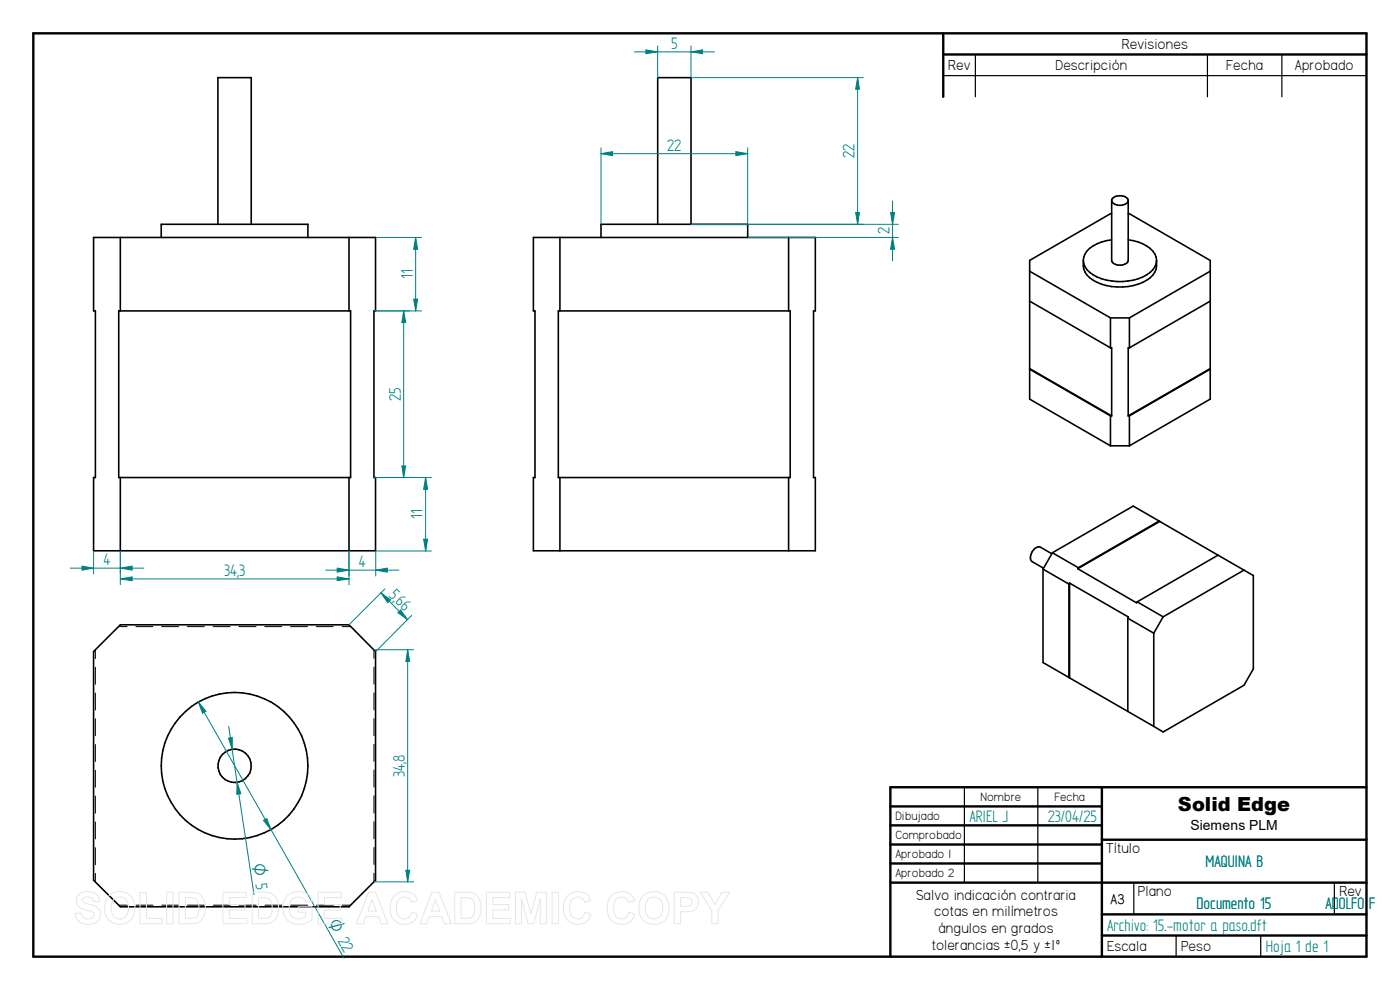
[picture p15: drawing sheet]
<svg xmlns="http://www.w3.org/2000/svg" width="297mm" height="210mm" viewBox="0 0 297 210" stroke-linecap="round" stroke-linejoin="round" font-family="sans-serif">
<defs><g id="words">
<text font-size="4.1" x="249.9" y="172">Solid Edge</text>
<g font-size="4" fill="#008080">
<text x="142.4" y="10.4">5</text>
<text x="141.5" y="32">22</text>
<text x="181.3" y="33.5" transform="rotate(-90 181.3 33.5)">22</text>
<text x="188.7" y="49.7" transform="rotate(-90 188.7 49.7)">2</text>
<text x="87.6" y="59.2" transform="rotate(-90 87.6 59.2)">11</text>
<text x="85" y="85.1" transform="rotate(-90 85 85.1)">25</text>
<text x="89.7" y="110.1" transform="rotate(-90 89.7 110.1)">11</text>
<text x="22" y="119.9">4</text>
<text x="47.5" y="122.2">34,3</text>
<text x="76.1" y="120.3">4</text>
<text x="82.3" y="126.4" transform="rotate(45 82.3 126.4)">5,</text>
<text x="83.7" y="127.8" transform="rotate(45 83.7 127.8)">66</text>
<text x="85.9" y="164.8" transform="rotate(-90 85.9 164.8)">34,8</text>
<text x="205.7" y="174.3">ARIEL J</text>
<text x="222.3" y="174.3">23/04/25</text>
<text x="255.7" y="183.9">MAQUINA B</text>
<text x="234.9" y="197.4">Archivo: 15.-motor a paso.dft</text>
<text x="253.9" y="192.7">Documento 15</text>
<text x="281.2" y="192.7">ADOLFO F</text>
<text x="268.5" y="201.9">Hoja 1 de 1</text>
</g>
<g font-size="3.8" fill="#008080">
<text x="53.6" y="183.3" transform="rotate(81 53.6 183.3)">O 5</text>
<text x="69.5" y="195.9" transform="rotate(60 69.5 195.9)">O 22</text>
</g>
<g font-size="3.5">
<text x="238" y="10.4">Revisiones</text>
<text x="201.2" y="14.9">Rev</text>
<text x="223.9" y="14.9">Descripción</text>
<text x="260.2" y="14.9">Fecha</text>
<text x="274.7" y="14.9">Aprobado</text>
<text x="234.7" y="181">Título</text>
<text x="194.4" y="190.8">Salvo indicación contraria</text>
<text x="241.4" y="190.1">Plano</text>
<text x="284.1" y="190.1">Rev</text>
<text x="198.2" y="194.4">cotas en milímetros</text>
<text x="199.1" y="198">ángulos en grados</text>
<text x="197.7" y="201.5">tolerancias ±0,5 y ±1º</text>
<text x="234.9" y="201.8">Escala</text>
<text x="250.6" y="201.8">Peso</text>
</g>
<text font-size="3.4" x="235.6" y="191.7">A3</text>
<text font-size="3" x="252.6" y="176">Siemens PLM</text>
<g font-size="2.9">
<text x="189.9" y="174">Dibujado</text>
<text x="208" y="170">Nombre</text>
<text x="223.7" y="170">Fecha</text>
<text x="189.9" y="178">Comprobado</text>
<text x="189.9" y="182.1">Aprobado 1</text>
<text x="189.9" y="186.1">Aprobado 2</text>
</g>
</g></defs>
<g fill="none" stroke="#000" stroke-width=".51">
<path d="M7.1 7.1h282.8v195.8h-282.8zM200.1 7.1v13.4M200.1 11.6h89.8M188.9 171.1h44.9M188.9 175.1h44.9M188.9 179.2h44.9M233.8 167v35.9M233.8 178.1h56.1M289.9 167h-101v35.9M188.9 183.2h44.9M188.9 187.2h101M233.8 194h56.1"/>
<path d="M233.8 198.5h56.1"/>
</g>
<path d="M200.1 16h89.8M206.9 11.6v8.9M256.2 11.6v8.9M271.9 11.6v8.9M204.6 167v20.2M220.2 167v20.2M240.5 187.3v6.7M249.5 198.5v4.4M267.5 198.5v4.4M283.1 187.3v6.7" fill="none" stroke="#000" stroke-width=".25"/>
<g fill="none" stroke="#000" stroke-width=".34">
<path d="M19.9 50.4h59.8v15.6h-.4v35.3h.4v15.5h-59.8v-15.5h.3v-35.3h-.3zM25.5 50.4v15.6M34.2 50.4v-2.8h31.1v2.8M46.2 47.6v-31.1h7.1v31.1M74 50.4v15.6M113.2 50.4h59.8v15.6h-.4v35.3h.4v15.5h-59.8v-15.5h.3v-35.3h-.3zM118.8 50.4v15.6M127.5 50.4v-2.8h31.1v2.8M139.5 47.6v-31.1h7.1v31.1M167.3 50.4v15.6M218.4 57.5l17.2 9.9M229.8 55.2a4.2 4.2 0 0 0 2.9 3.6 11.8 11.8 0 0 0 11.3-1 3.4 3.4 0 0 0 1.4-2.6"/>
<path d="M229.8 55.2a4.1 4.1 0 0 0 2.9 4.7 11.8 11.8 0 0 0 11.3-1 3.7 3.7 0 0 0 1.4-3.7M235.8 45.3h-.2l-17.2 9.9v29.5l17.2 9.9M235.8 50.9a7.4 7.4 0 0 0-5.6 3l-.4 1.3M235.8 42.5a2.07 2.07 0 0 0 3.5 .3l.1-.3M235.8 42.5a1.76 1.76 0 0 1 2.3-.9 1.3 1.3 0 0 1 1.3 .9M235.8 42.5v12.7a2.07 2.07 0 0 0 3.5 .3l.1-13M239.4 45.3h.2l17.2 9.9v29.5l-17.2 9.9M239.4 50.9a7.6 7.6 0 0 1 5.6 3l.4 1.3M256.8 57.5l-17.2 9.9M25.2 66h49.2v35.3h-49.2zM118.4 66h49.2v35.3h-49.2zM218.4 63.9l17.2 9.9"/>
<path d="M218.4 78.3l17.2 9.9M218.4 78.2l17.4 10M235.6 67.4h4M235.6 67.4v6.4M235.6 73.8h.2v14.4M239.6 67.4v6.4M239.6 73.8h-.2v14.4M256.8 63.9l-17.2 9.9M256.8 78.3l-17.2 9.9M256.8 78.2l-17.4 10M235.6 94.6h4M235.6 88.2v6.4"/>
<path d="M235.6 88.2h.2M239.4 88.2h.2M239.6 88.2v6.4M25.5 101.3v15.5M74 101.3v15.5M118.8 101.3v15.5M167.3 101.3v15.5M223.1 117.5l-2.4-1.4a1.77 1.77 0 0 0-2 1.5 1.26 1.26 0 0 0 .2 1.5l2.5 1.4M223.3 117.3l-2 3.4M223.3 117.3l5.5 3.1M245.9 110.5l-5.5-3.1-17.1 9.9M245.9 110.5l-17.1 9.9"/>
<path d="M245.9 110.5l.1 .1M246 110.6l17.9 10.3M246 110.6l-17.4 10M258.4 117.8l-17.1 9.9M25.5 132.5h48.5l5.7 5.7v48.5l-5.7 5.7h-48.5l-5.6-5.7v-48.5zM221.3 120.7v19.8l5.5 3.2M221.3 120.7l5.5 3.2M226.8 123.9v19.8M226.9 123.7l-.1 .2M226.9 123.7l12.5 7.2-.1 .2M226.9 123.7v20.1M228.6 120.6l12.5 7.3 .2-.2"/>
<path d="M228.8 120.4l-.2 .2M239.3 131.1l5.5 3.2M239.3 131.1v19.8M241.3 127.7l5.5 3.2M244.8 134.3v19.8M246.8 130.9l-2 3.4M263.9 120.9l2 1.2v19.8l-2 3.5-17.1 9.9-2-1.2M263.9 120.9l-17.1 10M226.8 143.7l.1 .1M226.9 143.8l12.4 7.1M239.3 150.9l5.5 3.2"/>
<circle cx="49.8" cy="162.5" r="15.6"/>
<circle cx="49.8" cy="162.5" r="3.5"/>
</g>
<g fill="none" stroke="#000" stroke-width=".21">
<path d="M20.2 137.8v1.9M25.2 132.9h1.8M28.8 132.9h3.6M34.3 132.9h3.6M39.8 132.9h3.5M45.2 132.9h3.6M50.7 132.9h3.6M56.2 132.9h3.6M61.6 132.9h3.6M67.1 132.9h3.6M72.6 132.9h1.8M79.3 137.8v1.9"/>
<path d="M20.2 141.6v3.6M20.2 147v3.6M20.2 152.5v3.6M20.2 157.9v3.6M79.3 141.5v3.6M79.3 147v3.6M79.3 152.4v3.6M79.3 157.9v3.6M20.2 163.4v3.6M20.2 168.9v3.6M20.2 174.4v3.6M20.2 179.8v3.6"/>
<path d="M79.3 163.4v3.6M79.3 168.8v3.7M79.3 174.3v3.6M79.3 179.8v3.6M20.2 185.3v1.8M25.2 192h1.8M28.9 192h3.6M34.3 192h3.6M39.8 192h3.6M45.3 192h3.6M50.7 192h3.7M56.2 192h3.6"/>
<path d="M61.7 192h3.6M67.1 192h3.6M72.6 192h1.8M79.3 185.3v1.8"/>
</g>
<path d="M79.7 50.4h9.7M88.2 50.4l.4 2.5h-.8zM79.7 66h9.7" fill="none" stroke="#008080" stroke-width=".21"/>
<path d="M88.2 50.4l.4 2.5h-.8z" fill="#008080"/>
<path d="M87.8 63.5h.8l-.4 2.5z" fill="none" stroke="#008080" stroke-width=".21"/>
<path d="M87.8 63.5h.8l-.4 2.5z" fill="#008080"/>
<path d="M88.2 50.4v15.6M79.3 66h7.6M85.6 66l.5 2.4h-.8zM79.3 101.3h7.6" fill="none" stroke="#008080" stroke-width=".21"/>
<path d="M85.6 66l.5 2.4h-.8z" fill="#008080"/>
<path d="M85.3 98.8h.8l-.5 2.5z" fill="none" stroke="#008080" stroke-width=".21"/>
<path d="M85.3 98.8h.8l-.5 2.5z" fill="#008080"/>
<path d="M85.6 66v35.3M79.7 101.3h11.8M79.7 116.9h11.8M90.3 101.3l.4 2.5h-.8z" fill="none" stroke="#008080" stroke-width=".21"/>
<path d="M90.3 101.3l.4 2.5h-.8z" fill="#008080"/>
<path d="M89.9 114.4h.8l-.4 2.5z" fill="none" stroke="#008080" stroke-width=".21"/>
<path d="M89.9 114.4h.8l-.4 2.5z" fill="#008080"/>
<path d="M25.5 116.9v7.1M74 116.9v7.1M90.3 101.3v15.6M25.5 122.8l2.5-.4v.8z" fill="none" stroke="#008080" stroke-width=".21"/>
<path d="M25.5 122.8l2.5-.4v.8z" fill="#008080"/>
<path d="M71.5 122.4l2.5 .4-2.5 .4z" fill="none" stroke="#008080" stroke-width=".21"/>
<path d="M71.5 122.4l2.5 .4-2.5 .4z" fill="#008080"/>
<path d="M74 116.9v5.3M79.7 116.9v5.3M25.5 122.8h48.5M71.5 120.5l2.5 .4-2.5 .5z" fill="none" stroke="#008080" stroke-width=".21"/>
<path d="M71.5 120.5l2.5 .4-2.5 .5z" fill="#008080"/>
<path d="M79.7 120.9l2.5-.4v.9z" fill="none" stroke="#008080" stroke-width=".21"/>
<path d="M79.7 120.9l2.5-.4v.9z" fill="#008080"/>
<path d="M19.9 116.9v4.9M25.5 116.9v4.9M17.4 120.1l2.5 .4-2.5 .4zM69.1 120.9h15.5" fill="none" stroke="#008080" stroke-width=".21"/>
<path d="M17.4 120.1l2.5 .4-2.5 .4z" fill="#008080"/>
<path d="M25.5 120.5l2.5-.4v.8z" fill="none" stroke="#008080" stroke-width=".21"/>
<path d="M25.5 120.5l2.5-.4v.8z" fill="#008080"/>
<path d="M146.6 16.5h36.6M146.6 47.6h36.6M181.5 45.1h.8l-.4 2.5zM14.9 120.5h15.6" fill="none" stroke="#008080" stroke-width=".21"/>
<path d="M181.5 45.1h.8l-.4 2.5z" fill="#008080"/>
<path d="M181.9 16.5l.4 2.4h-.8z" fill="none" stroke="#008080" stroke-width=".21"/>
<path d="M181.9 16.5l.4 2.4h-.8z" fill="#008080"/>
<path d="M181.9 16.5v31.1M158.6 50.4h32M158.6 47.6h32M189.4 50.4l.4 2.5h-.9z" fill="none" stroke="#008080" stroke-width=".21"/>
<path d="M189.4 50.4l.4 2.5h-.9z" fill="#008080"/>
<path d="M188.9 45.1h.9l-.4 2.5z" fill="none" stroke="#008080" stroke-width=".21"/>
<path d="M188.9 45.1h.9l-.4 2.5z" fill="#008080"/>
<path d="M139.5 9.7v6.8M146.6 9.7v6.8M146.6 11l2.5-.4v.8zM189.4 42.6v12.7" fill="none" stroke="#008080" stroke-width=".21"/>
<path d="M146.6 11l2.5-.4v.8z" fill="#008080"/>
<path d="M137 10.6l2.5 .4-2.5 .4z" fill="none" stroke="#008080" stroke-width=".21"/>
<path d="M137 10.6l2.5 .4-2.5 .4z" fill="#008080"/>
<path d="M134.6 11h17M127.5 31.4v16.2M156.1 32.2l2.5 .4-2.5 .4zM158.6 31.4v16.2" fill="none" stroke="#008080" stroke-width=".21"/>
<path d="M156.1 32.2l2.5 .4-2.5 .4z" fill="#008080"/>
<path d="M127.5 32.6l2.5-.4v.8z" fill="none" stroke="#008080" stroke-width=".21"/>
<path d="M127.5 32.6l2.5-.4v.8z" fill="#008080"/>
<path d="M127.5 32.6h31.1M79.3 137.8h8.5M86.5 137.8l.4 2.5h-.8zM79.3 187.1h8.5" fill="none" stroke="#008080" stroke-width=".21"/>
<path d="M86.5 137.8l.4 2.5h-.8z" fill="#008080"/>
<path d="M86.1 184.6h.8l-.4 2.5z" fill="none" stroke="#008080" stroke-width=".21"/>
<path d="M86.1 184.6h.8l-.4 2.5z" fill="#008080"/>
<path d="M81.7 124.9l-7.7 7.6M84.4 130l.6-.6 1.4 2zM86.5 137.8v49.3M87.3 130.6l-7.6 7.6" fill="none" stroke="#008080" stroke-width=".21"/>
<path d="M84.4 130l.6-.6 1.4 2z" fill="#008080"/>
<path d="M80.8 125.8l2 1.5-.5 .5z" fill="none" stroke="#008080" stroke-width=".21"/>
<path d="M80.8 125.8l2 1.5-.5 .5z" fill="#008080"/>
<path d="M80.8 125.8l5.6 5.6M42.1 148.9l30.9 54.4M42.1 148.9l1.6 2-.7 .4z" fill="none" stroke="#008080" stroke-width=".21"/>
<path d="M42.1 148.9l1.6 2-.7 .4z" fill="#008080"/>
<path d="M55.9 174l.7-.3 .9 2.3z" fill="none" stroke="#008080" stroke-width=".21"/>
<path d="M55.9 174l.7-.3 .9 2.3z" fill="#008080"/>
<path d="M48.5 156.6l.8-.1v2.5zM48.5 154.1l5.4 35.7" fill="none" stroke="#008080" stroke-width=".21"/>
<path d="M48.5 156.6l.8-.1v2.5z" fill="#008080"/>
<path d="M50.3 165.9l.8 2.5-.9 .1z" fill="none" stroke="#008080" stroke-width=".21"/>
<path d="M50.3 165.9l.8 2.5-.9 .1z" fill="#008080"/>
<g fill="none" stroke="#e6e6e6" stroke-width=".21">
<path d="M16.6 189.9a3.1 3.1 0 0 1 4.1 .1l.4 1.2-1.3 .1a1.25 1.25 0 0 0-1.1-1 1.25 1.25 0 0 0-1.3 .6l.2 .5 .8 .3a3.8 3.8 0 0 1 2.7 1.3 2.16 2.16 0 0 1-.2 2.3 2.16 2.16 0 0 1-2.2 .8 2.41 2.41 0 0 1-2.8-2.3l1.3-.1a1.45 1.45 0 0 0 1.2 1.2 1.45 1.45 0 0 0 1.6-.9 1.29 1.29 0 0 0-1.3-.9 2.48 2.48 0 0 1-2.5-2.1l.1-.7zM23.1 190a3.3 3.3 0 0 1 3.9-.5 3.3 3.3 0 0 1 1.6 3.7 3.2 3.2 0 0 1-3.7 2.9 3.2 3.2 0 0 1-2.7-3.9l.3-1.3zM24.1 190.9a1.87 1.87 0 0 1 2.2-.4 1.87 1.87 0 0 1 1 2.1 1.87 1.87 0 0 1-.9 2.1 1.87 1.87 0 0 1-2.3-.3 3.2 3.2 0 0 1 0-3.5zM29.7 189.4h1.4v5.4h3.3v1.2h-4.7zM35.3 189.3h1.4v6.7h-1.4zM38 189.3h2.4a2.86 2.86 0 0 1 3.2 3.4 2.81 2.81 0 0 1-3.1 3.3h-2.5zM39.3 190.4a2.84 2.84 0 0 1 2.5 .6 3.5 3.5 0 0 1-.2 3.6l-.6 .2h-1.7zM47.3 189.3h4.9v1.1h-3.6v1.5h3.4v1.1h-3.4v1.8h3.8v1.2h-5.1zM53.5 189.3h2.5a2.86 2.86 0 0 1 3.1 3.4 2.81 2.81 0 0 1-3.1 3.3h-2.5zM54.9 190.4a2.84 2.84 0 0 1 2.5 .6 3.5 3.5 0 0 1-.3 3.6l-.6 .2h-1.6zM60.8 190.1a3.5 3.5 0 0 1 5 .2l.4 .8-1.4 .2a1.85 1.85 0 0 0-2.3-.9 1.85 1.85 0 0 0-1.2 2.1 2.07 2.07 0 0 0 1.1 2.3 2.07 2.07 0 0 0 2.5-.4v-.9h-1.6v-1.1h2.9v2.7a4 4 0 0 1-5.6-.3 4.1 4.1 0 0 1 .2-4.7zM67.5 189.3h4.9v1.1h-3.6v1.5h3.4v1.1h-3.4v1.8h3.8v1.2h-5.1z"/>
<path d="M78.2 189.3h1.5l2.6 6.7h-1.5l-.5-1.6h-2.7l-.5 1.6h-1.5zM78.9 190.8l.9 2.5h-1.8zM83.6 190.1a2.91 2.91 0 0 1 5 1l-1.3 .3a1.63 1.63 0 0 0-1.9-1.1 1.63 1.63 0 0 0-1.3 1.8 2.28 2.28 0 0 0 1.3 2.8 1.54 1.54 0 0 0 1.9-1.4l1.3 .4a2.99 2.99 0 0 1-3.5 2.1 2.99 2.99 0 0 1-2.3-3.3l.2-1.5zM91.6 189.3h1.5l2.7 6.7h-1.5l-.6-1.6h-2.6l-.6 1.6h-1.4zM92.4 190.8l.9 2.5h-1.8zM96.5 189.3h2.4a2.86 2.86 0 0 1 3.2 3.4 2.81 2.81 0 0 1-3.1 3.3h-2.5zM97.8 190.4a2.84 2.84 0 0 1 2.5 .6 3.5 3.5 0 0 1-.2 3.6l-.6 .2h-1.7zM103.2 189.3h5v1.1h-3.6v1.5h3.3v1.1h-3.3v1.8h3.7v1.2h-5.1zM109.3 189.3h2.1l1.2 4.5 1.3-4.5h2v6.7h-1.3v-5.3l-1.4 5.3h-1.2l-1.4-5.3v5.3h-1.3zM117.1 189.3h1.4v6.7h-1.4zM120.4 190.1a2.91 2.91 0 0 1 4.9 1l-1.3 .3a1.63 1.63 0 0 0-1.9-1.1 1.63 1.63 0 0 0-1.2 1.8 2.28 2.28 0 0 0 1.3 2.8 1.54 1.54 0 0 0 1.9-1.4l1.2 .4a2.99 2.99 0 0 1-3.5 2.1 2.99 2.99 0 0 1-2.3-3.3l.2-1.5zM129.7 190.1a2.91 2.91 0 0 1 4.9 1l-1.3 .3a1.63 1.63 0 0 0-1.9-1.1 1.63 1.63 0 0 0-1.2 1.8 2.28 2.28 0 0 0 1.3 2.8 1.54 1.54 0 0 0 1.9-1.4l1.3 .4a2.99 2.99 0 0 1-3.5 2.1 2.99 2.99 0 0 1-2.4-3.3l.2-1.5z"/>
<path d="M136.5 190a3.3 3.3 0 0 1 3.9-.5 3.3 3.3 0 0 1 1.5 3.7 3.2 3.2 0 0 1-3.7 2.9 3.2 3.2 0 0 1-2.6-3.9l.3-1.3zM137.4 190.9a1.87 1.87 0 0 1 2.3-.4 1.87 1.87 0 0 1 .9 2.1 1.87 1.87 0 0 1-.9 2.1 1.87 1.87 0 0 1-2.3-.3 3.2 3.2 0 0 1 0-3.5zM143 189.3h2.2a2.52 2.52 0 0 1 2.8 1 2.12 2.12 0 0 1-.2 2.3 2.12 2.12 0 0 1-2.1 .8h-1.3v2.6h-1.4zM144.4 190.4h.7a1.36 1.36 0 0 1 1.7 .7 1 1 0 0 1-1.3 1.2h-1.1zM148.6 189.3h1.6l1.5 2.6 1.5-2.6h1.6l-2.4 3.9v2.8h-1.4v-2.9z"/>
</g>
<use href="#words"/>
</svg>
